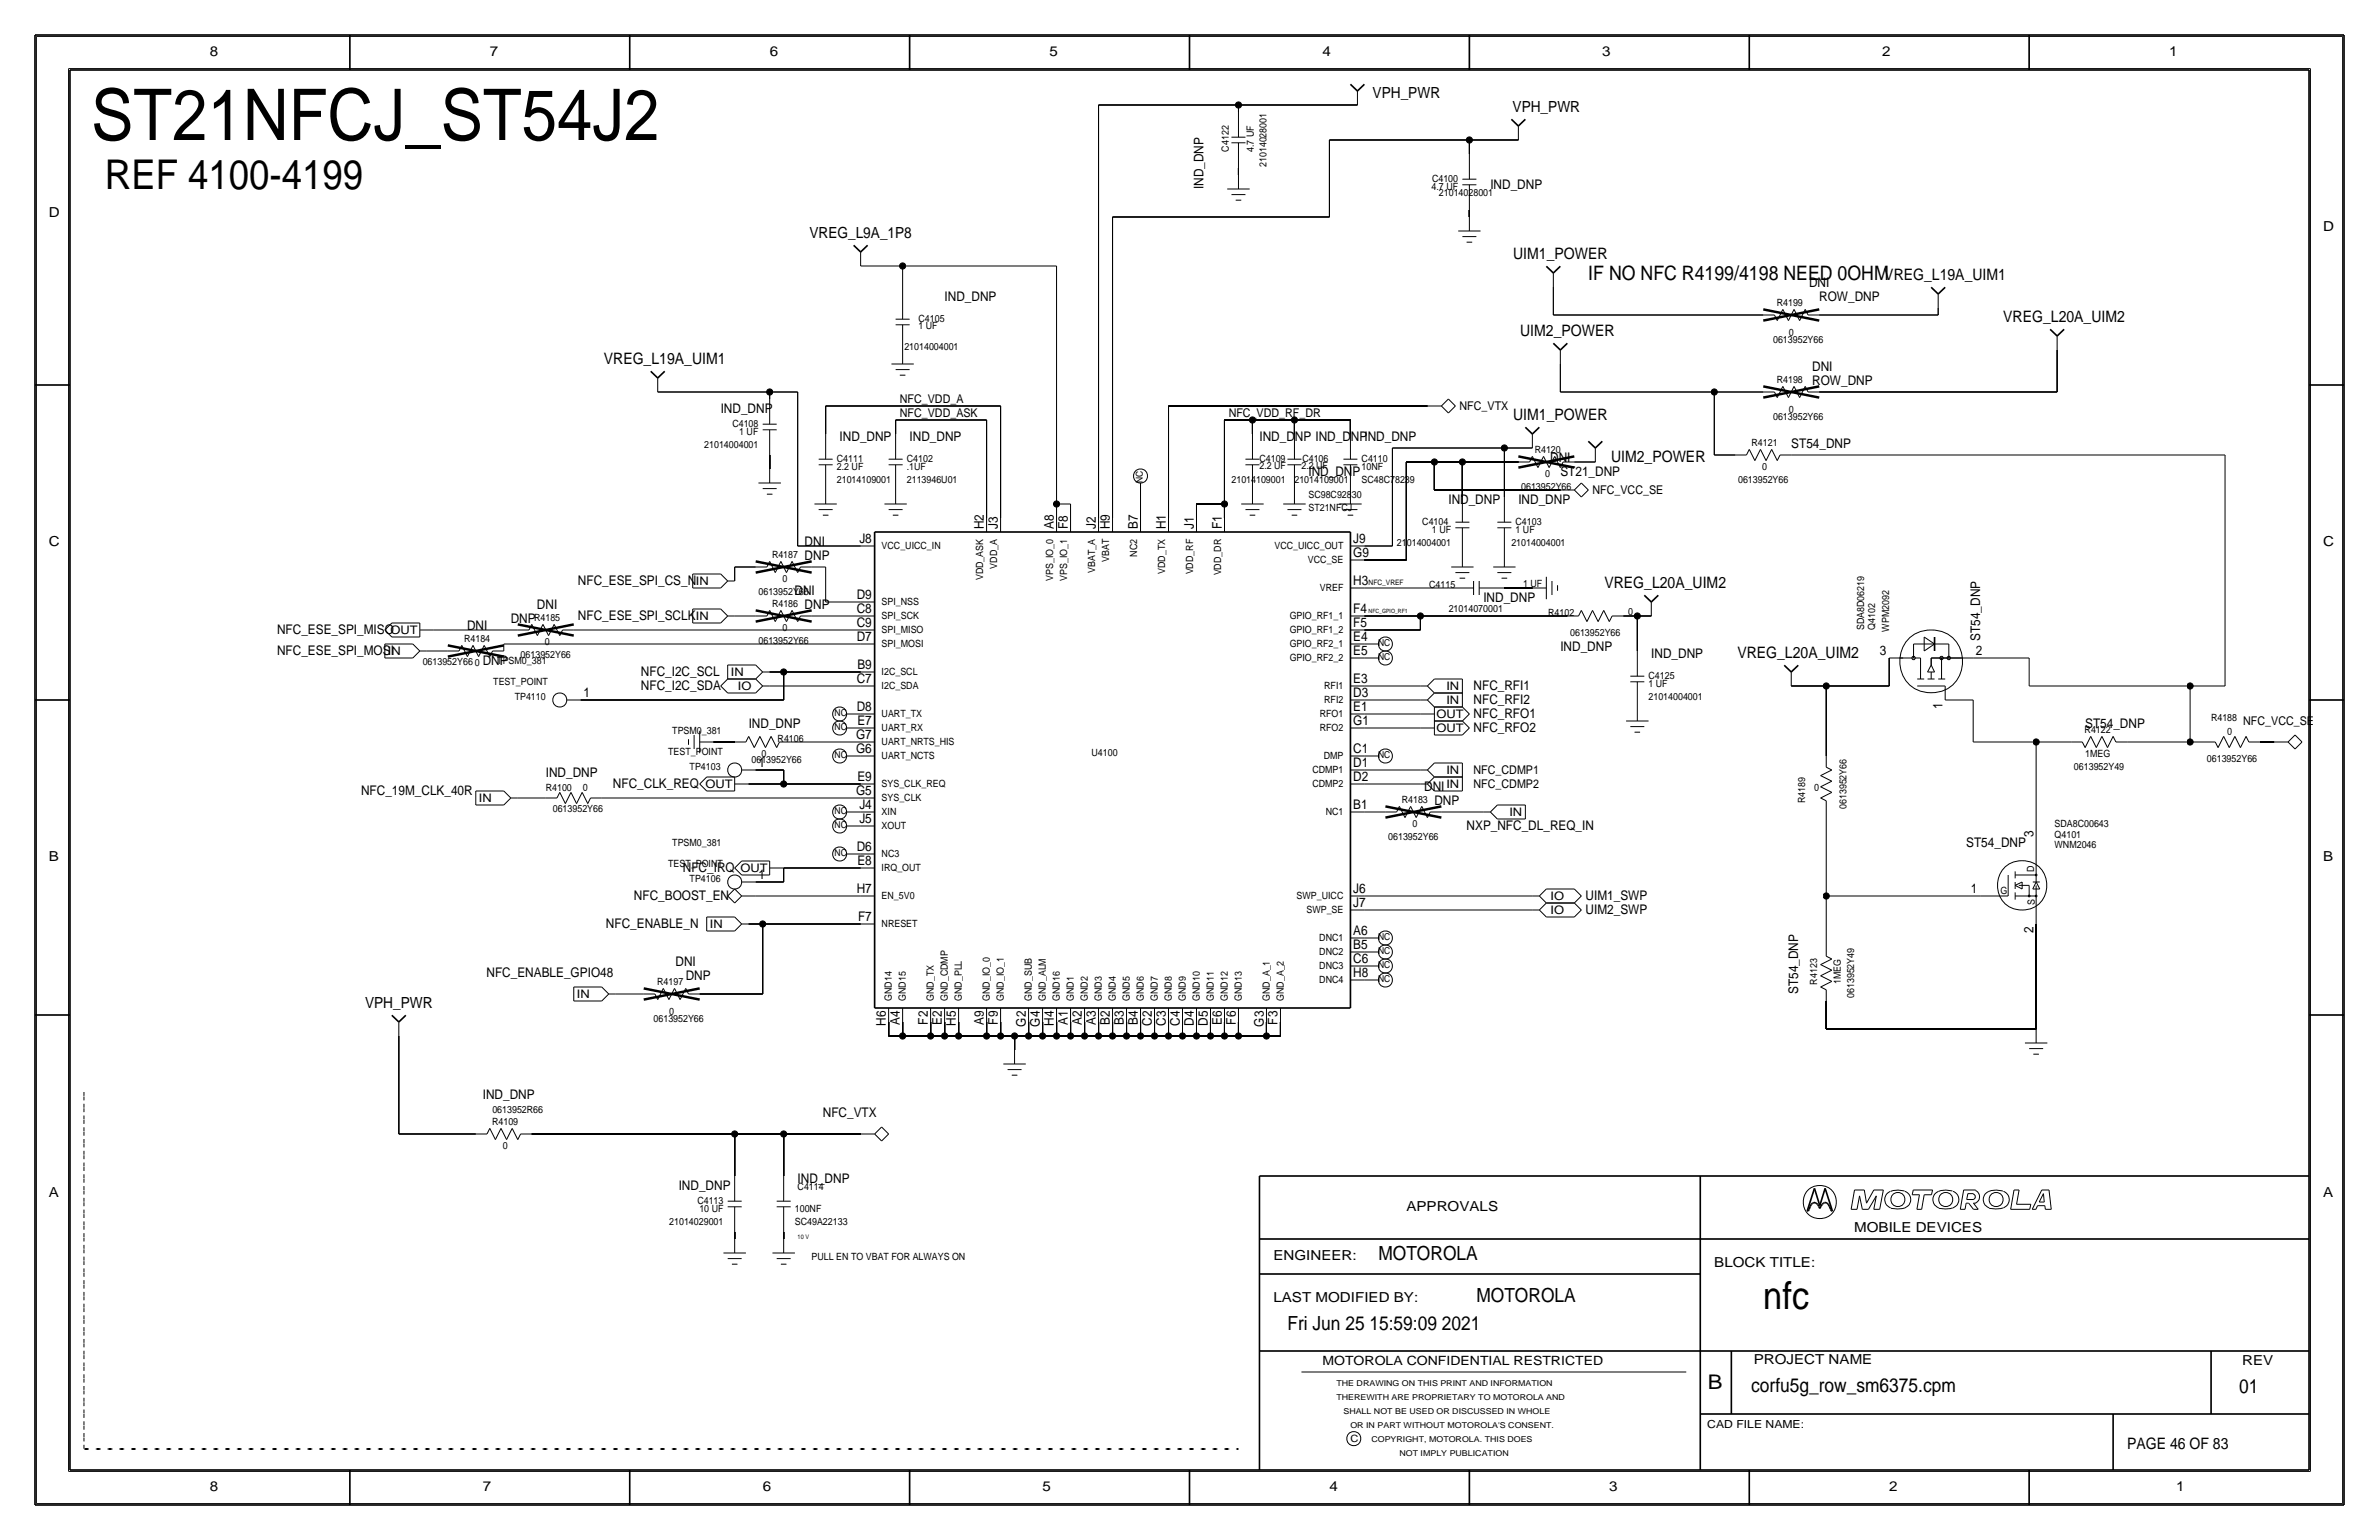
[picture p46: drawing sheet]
<svg xmlns="http://www.w3.org/2000/svg" width="432mm" height="279mm" viewBox="0 0 432 279" stroke-linecap="round" stroke-linejoin="round" font-family="sans-serif">
<defs><g id="words">
<text font-size="12.9" x="16.5" y="25.4">ST21NFCJ_ST54J2</text>
<text font-size="7.4" x="19" y="34.3">REF 4100-4199</text>
<text font-size="7" x="320" y="237.5">nfc</text>
<text font-size="3.7" x="310" y="252.1">B</text>
<text font-size="3.6" x="288.3" y="50.8">IF NO NFC R4199/4198 NEED 0OHM</text>
<g font-size="3.5">
<text x="250.2" y="228.6">MOTOROLA</text>
<text x="268" y="236.2">MOTOROLA</text>
<text x="233.7" y="241.3">Fri Jun 25 15:59:09 2021</text>
<text x="317.9" y="252.6">corfu5g_row_sm6375.cpm</text>
<text x="406.4" y="252.7">01</text>
</g>
<g font-size="2.9">
<text x="274.6" y="47">UIM1_POWER</text>
<text x="342" y="50.8">VREG_L19A_UIM1</text>
<text x="363.6" y="58.4">VREG_L20A_UIM2</text>
<text x="275.9" y="61">UIM2_POWER</text>
<text x="109.6" y="66">VREG_L19A_UIM1</text>
<text x="274.6" y="76.2">UIM1_POWER</text>
<text x="292.4" y="83.8">UIM2_POWER</text>
<text x="291.2" y="106.7">VREG_L20A_UIM2</text>
<text x="315.3" y="119.4">VREG_L20A_UIM2</text>
<text x="386.1" y="262.9">PAGE 46 OF 83</text>
</g>
<g font-size="2.8">
<text x="249.1" y="17.8">VPH_PWR</text>
<text x="274.5" y="20.3">VPH_PWR</text>
<text x="146.9" y="43.2">VREG_L9A_1P8</text>
<text x="66.3" y="182.9">VPH_PWR</text>
</g>
<g font-size="2.5">
<text x="38.1" y="10.2">8</text>
<text x="88.9" y="10.2">7</text>
<text x="139.7" y="10.2">6</text>
<text x="190.5" y="10.2">5</text>
<text x="240" y="10.2">4</text>
<text x="290.8" y="10.2">3</text>
<text x="341.6" y="10.2">2</text>
<text x="393.7" y="10.2">1</text>
<text x="8.9" y="39.4">D</text>
<text x="421.6" y="41.9">D</text>
<text x="8.9" y="99.1">C</text>
<text x="421.6" y="99.1">C</text>
<text x="8.9" y="156.2">B</text>
<text x="421.6" y="156.2">B</text>
<text x="8.9" y="217.2">A</text>
<text x="255.3" y="219.7">APPROVALS</text>
<text x="421.6" y="217.2">A</text>
<text x="336.5" y="223.5">MOBILE DEVICES</text>
<text x="231.1" y="228.6">ENGINEER:</text>
<text x="311.1" y="229.9">BLOCK TITLE:</text>
<text x="231.1" y="236.2">LAST MODIFIED BY:</text>
<text x="318.3" y="247.5">PROJECT NAME</text>
<text x="407" y="247.6">REV</text>
<text x="38.1" y="270.5">8</text>
<text x="87.6" y="270.5">7</text>
<text x="138.4" y="270.5">6</text>
<text x="189.2" y="270.5">5</text>
<text x="241.3" y="270.5">4</text>
<text x="292.1" y="270.5">3</text>
<text x="342.9" y="270.5">2</text>
<text x="395" y="270.5">1</text>
</g>
<g font-size="2.4">
<text x="218.4" y="34.3" transform="rotate(-90 218.4 34.3)">IND_DNP</text>
<text x="270.5" y="34.3">IND_DNP</text>
<text x="328.4" y="52.1">DNI</text>
<text x="171.4" y="54.6">IND_DNP</text>
<text x="330.2" y="54.6">ROW_DNP</text>
<text x="328.9" y="67.3">DNI</text>
<text x="328.9" y="69.8">ROW_DNP</text>
<text x="130.8" y="74.9">IND_DNP</text>
<text x="152.4" y="80">IND_DNP</text>
<text x="165.1" y="80">IND_DNP</text>
<text x="228.6" y="80">IND_DNP IND_DNPIND_DNP</text>
<text x="281.4" y="83.8">DNI</text>
<text x="325.1" y="81.3">ST54_DNP</text>
<text x="237.5" y="86.4">IND_DNP</text>
<text x="283.2" y="86.4">ST21_DNP</text>
<text x="262.9" y="91.4">IND_DNP</text>
<text x="275.6" y="91.4">IND_DNP</text>
<text x="146" y="99.1">DNI</text>
<text x="146" y="101.6">DNP</text>
<text x="156" y="98.6">J8</text>
<text x="178.6" y="96" transform="rotate(-90 178.6 96)">H2</text>
<text x="181.1" y="96" transform="rotate(-90 181.1 96)">J3</text>
<text x="191.3" y="96" transform="rotate(-90 191.3 96)">A8</text>
<text x="193.8" y="96" transform="rotate(-90 193.8 96)">F8</text>
<text x="198.9" y="96" transform="rotate(-90 198.9 96)">J2</text>
<text x="201.4" y="96" transform="rotate(-90 201.4 96)">H9</text>
<text x="206.5" y="96" transform="rotate(-90 206.5 96)">B7</text>
<text x="211.6" y="96" transform="rotate(-90 211.6 96)">H1</text>
<text x="216.7" y="96" transform="rotate(-90 216.7 96)">J1</text>
<text x="221.7" y="96" transform="rotate(-90 221.7 96)">F1</text>
<text x="245.6" y="101.1">G9</text>
<text x="245.6" y="98.6">J9</text>
<text x="104.9" y="106.2">NFC_ESE_SPI_CS_N</text>
<text x="144.2" y="107.9">DNI</text>
<text x="245.6" y="106.2">H3</text>
<text x="92.7" y="113">DNP</text>
<text x="97.5" y="110.5">DNI</text>
<text x="104.9" y="112.5">NFC_ESE_SPI_SCLK</text>
<text x="146" y="110.5">DNP</text>
<text x="155.5" y="108.7">D9</text>
<text x="155.5" y="111.3">C8</text>
<text x="155.5" y="113.8">C9</text>
<text x="245.6" y="111.3">F4</text>
<text x="245.6" y="113.8">F5</text>
<text x="269.2" y="109.2">IND_DNP</text>
<text x="50.3" y="118.9">NFC_ESE_SPI_MOSI</text>
<text x="50.3" y="115.1">NFC_ESE_SPI_MISO</text>
<text x="84.8" y="114.3">DNI</text>
<text x="155.5" y="116.3">D7</text>
<text x="245.6" y="116.3">E4</text>
<text x="245.6" y="118.9">E5</text>
<text x="283.2" y="118.1">IND_DNP</text>
<text x="299.7" y="119.4">IND_DNP</text>
<text x="341.2" y="118.9">3</text>
<text x="358.6" y="118.9">2</text>
<text x="359.4" y="116.3" transform="rotate(-90 359.4 116.3)">ST54_DNP</text>
<text x="87.6" y="120.7">DNP</text>
<text x="116.3" y="125.2">NFC_I2C_SDA</text>
<text x="116.3" y="122.7">NFC_I2C_SCL</text>
<text x="155.5" y="124">C7</text>
<text x="155.6" y="121.4">B9</text>
<text x="245.6" y="124">E3</text>
<text x="267.5" y="125.2">NFC_RFI1</text>
<text x="105.9" y="126.5">1</text>
<text x="155.5" y="129">D8</text>
<text x="155.6" y="131.6">E7</text>
<text x="245.6" y="129">E1</text>
<text x="245.6" y="131.6">G1</text>
<text x="245.6" y="126.5">D3</text>
<text x="267.5" y="127.8">NFC_RFI2</text>
<text x="267.5" y="130.3">NFC_RFO1</text>
<text x="352.6" y="128.7" transform="rotate(-90 352.6 128.7)">1</text>
<text x="135.9" y="132.1">IND_DNP</text>
<text x="155.4" y="134.1">G7</text>
<text x="155.4" y="136.7">G6</text>
<text x="245.6" y="136.7">C1</text>
<text x="267.5" y="132.8">NFC_RFO2</text>
<text x="378.5" y="132.1">ST54_DNP</text>
<text x="99.1" y="141">IND_DNP</text>
<text x="111.3" y="143">NFC_CLK_REQ</text>
<text x="137.7" y="139.2">1</text>
<text x="155.6" y="141.7">E9</text>
<text x="245.6" y="139.2">D1</text>
<text x="245.6" y="141.7">D2</text>
<text x="258.5" y="143.5">DNI</text>
<text x="65.5" y="144.3">NFC_19M_CLK_40R</text>
<text x="155.4" y="144.3">G5</text>
<text x="156" y="149.4">J5</text>
<text x="156" y="146.8">J4</text>
<text x="245.6" y="146.8">B1</text>
<text x="260.3" y="146">DNP</text>
<text x="155.5" y="154.4">D6</text>
<text x="266.2" y="150.6">NXP_NFC_DL_REQ_IN</text>
<text x="356.9" y="153.7">ST54_DNP</text>
<text x="369.1" y="151.9" transform="rotate(-90 369.1 151.9)">3</text>
<text x="124" y="158.2">NFC_IRQ</text>
<text x="137.7" y="159.5">1</text>
<text x="155.6" y="157">E8</text>
<text x="115.1" y="163.3">NFC_BOOST_EN</text>
<text x="155.5" y="162.1">H7</text>
<text x="155.7" y="167.1">F7</text>
<text x="245.6" y="162.1">J6</text>
<text x="245.6" y="164.6">J7</text>
<text x="287.8" y="163.3">UIM1_SWP</text>
<text x="287.8" y="165.9">UIM2_SWP</text>
<text x="357.7" y="162.1">1</text>
<text x="110" y="168.4">NFC_ENABLE_N</text>
<text x="245.6" y="169.7">A6</text>
<text x="245.6" y="172.2">B5</text>
<text x="369.1" y="169.3" transform="rotate(-90 369.1 169.3)">2</text>
<text x="88.3" y="177.3">NFC_ENABLE_GPIO48</text>
<text x="122.6" y="175.3">DNI</text>
<text x="124.5" y="177.8">DNP</text>
<text x="245.6" y="177.3">H8</text>
<text x="245.6" y="174.8">C6</text>
<text x="168.4" y="185.9" transform="rotate(-90 168.4 185.9)">F2</text>
<text x="181.1" y="185.9" transform="rotate(-90 181.1 185.9)">F9</text>
<text x="224.3" y="185.9" transform="rotate(-90 224.3 185.9)">F6</text>
<text x="231.9" y="185.9" transform="rotate(-90 231.9 185.9)">F3</text>
<text x="326.4" y="180.3" transform="rotate(-90 326.4 180.3)">ST54_DNP</text>
<text x="160.8" y="186.1" transform="rotate(-90 160.8 186.1)">H6</text>
<text x="163.3" y="186" transform="rotate(-90 163.3 186)">A4</text>
<text x="170.9" y="186" transform="rotate(-90 170.9 186)">E2</text>
<text x="173.5" y="186.1" transform="rotate(-90 173.5 186.1)">H5</text>
<text x="178.6" y="186" transform="rotate(-90 178.6 186)">A9</text>
<text x="186.2" y="186.3" transform="rotate(-90 186.2 186.3)">G2</text>
<text x="188.7" y="186.3" transform="rotate(-90 188.7 186.3)">G4</text>
<text x="191.3" y="186.1" transform="rotate(-90 191.3 186.1)">H4</text>
<text x="193.8" y="186" transform="rotate(-90 193.8 186)">A1</text>
<text x="196.3" y="186" transform="rotate(-90 196.3 186)">A2</text>
<text x="198.9" y="186" transform="rotate(-90 198.9 186)">A3</text>
<text x="201.4" y="186" transform="rotate(-90 201.4 186)">B2</text>
<text x="204" y="186" transform="rotate(-90 204 186)">B3</text>
<text x="206.5" y="186" transform="rotate(-90 206.5 186)">B4</text>
<text x="209" y="186.1" transform="rotate(-90 209 186.1)">C2</text>
<text x="211.6" y="186.1" transform="rotate(-90 211.6 186.1)">C3</text>
<text x="214.1" y="186.1" transform="rotate(-90 214.1 186.1)">C4</text>
<text x="216.7" y="186.1" transform="rotate(-90 216.7 186.1)">D4</text>
<text x="219.2" y="186.1" transform="rotate(-90 219.2 186.1)">D5</text>
<text x="221.7" y="186" transform="rotate(-90 221.7 186)">E6</text>
<text x="229.4" y="186.3" transform="rotate(-90 229.4 186.3)">G3</text>
<text x="87.6" y="199.4">IND_DNP</text>
<text x="149.4" y="202.7">NFC_VTX</text>
<text x="123.2" y="215.9">IND_DNP</text>
<text x="144.8" y="214.6">IND_DNP</text>
</g>
<text font-size="2.3" x="240" y="247.6">MOTOROLA CONFIDENTIAL RESTRICTED</text>
<g font-size="2.2">
<text x="163.3" y="73.2">NFC_VDD_A</text>
<text x="163.3" y="75.7">NFC_VDD_ASK</text>
<text x="223" y="75.7">NFC_VDD_RF_DR</text>
<text x="264.9" y="74.4">NFC_VTX</text>
<text x="289.1" y="89.7">NFC_VCC_SE</text>
<text x="407.2" y="131.6">NFC_VCC_SE</text>
<text x="267.5" y="140.5">NFC_CDMP1</text>
<text x="267.5" y="143">NFC_CDMP2</text>
</g>
<g font-size="2.1">
<text x="126.3" y="106.1">IN</text>
<text x="126.3" y="112.5">IN</text>
<text x="70.4" y="118.8">IN</text>
<text x="70.9" y="115.1">OUT</text>
<text x="132.6" y="122.6">IN</text>
<text x="133.9" y="125.2">IO</text>
<text x="262.5" y="125.2">IN</text>
<text x="260.7" y="130.4">OUT</text>
<text x="262.5" y="127.7">IN</text>
<text x="260.7" y="132.9">OUT</text>
<text x="128" y="143.1">OUT</text>
<text x="262.5" y="143">IN</text>
<text x="262.5" y="140.4">IN</text>
<text x="86.9" y="145.5">IN</text>
<text x="274" y="148">IN</text>
<text x="134.4" y="158.3">OUT</text>
<text x="281.4" y="163.3">IO</text>
<text x="281.4" y="165.8">IO</text>
<text x="128.8" y="168.4">IN</text>
<text x="104.7" y="181.1">IN</text>
</g>
<text font-size="2" x="309.9" y="259.1">CAD FILE NAME:</text>
<g font-size="1.8">
<text x="223" y="27.5" transform="rotate(-90 223 27.5)">C4122</text>
<text x="227.6" y="27.6" transform="rotate(-90 227.6 27.6)">4.7 UF</text>
<text x="229.9" y="30.3" transform="rotate(-90 229.9 30.3)">21014028001</text>
<text x="259.8" y="34.5">4.7 UF</text>
<text x="259.9" y="33">C4100</text>
<text x="261.2" y="35.6">21014028001</text>
<text x="166.7" y="59.7">1 UF</text>
<text x="166.7" y="58.4">C4105</text>
<text x="322.5" y="55.5">R4199</text>
<text x="325.6" y="59.7" transform="rotate(-180 325.6 59.7)">0</text>
<text x="164.1" y="63.5">21014004001</text>
<text x="321.8" y="62.2">0613952Y66</text>
<text x="322.5" y="69.5">R4198</text>
<text x="132.9" y="77.5">C4108</text>
<text x="321.8" y="76.2">0613952Y66</text>
<text x="325.6" y="73.7" transform="rotate(-180 325.6 73.7)">0</text>
<text x="127.8" y="81.3">21014004001</text>
<text x="134.2" y="79">1 UF</text>
<text x="151.9" y="83.8">C4111</text>
<text x="164.6" y="83.8">C4102</text>
<text x="228.6" y="83.8">C4109</text>
<text x="236.4" y="83.8">C4106</text>
<text x="247.1" y="83.8">C4110</text>
<text x="278.6" y="82.2">R4120</text>
<text x="317.9" y="80.9">R4121</text>
<text x="151.9" y="87.6">21014109001</text>
<text x="151.9" y="85.3">2.2 UF</text>
<text x="164.6" y="87.6">2113946U01</text>
<text x="164.6" y="85.3">.1UF</text>
<text x="223.5" y="87.6">21014109001</text>
<text x="228.6" y="85.1">2.2 UF</text>
<text x="235" y="87.6">21014109001</text>
<text x="236.2" y="85.1">2.2 UF</text>
<text x="247.1" y="87.6">SC48C78239</text>
<text x="247.1" y="85.3">10NF</text>
<text x="276.1" y="88.9">0613952Y66</text>
<text x="280.5" y="86.5">0</text>
<text x="315.5" y="87.6">0613952Y66</text>
<text x="319.8" y="85.2">0</text>
<text x="237.5" y="90.3">SC98C92830</text>
<text x="237.5" y="92.7">ST21NFCJ</text>
<text x="258.1" y="95.3">C4104</text>
<text x="275.1" y="95.2">C4103</text>
<text x="140.1" y="101.2">R4187</text>
<text x="160" y="99.7">VCC_UICC_IN</text>
<text x="201.3" y="102" transform="rotate(-90 201.3 102)">VBAT</text>
<text x="206.4" y="101" transform="rotate(-90 206.4 101)">NC2</text>
<text x="231.3" y="99.7">VCC_UICC_OUT</text>
<text x="253.6" y="99.1">21014004001</text>
<text x="259.9" y="96.8">1 UF</text>
<text x="274.3" y="99.1">21014004001</text>
<text x="275.1" y="96.8">1 UF</text>
<text x="137.7" y="107.9">0613952Y66</text>
<text x="142" y="105.5">0</text>
<text x="178.5" y="105.3" transform="rotate(-90 178.5 105.3)">VDD_ASK</text>
<text x="181" y="103.2" transform="rotate(-90 181 103.2)">VDD_A</text>
<text x="191.2" y="105.4" transform="rotate(-90 191.2 105.4)">VPS_IO_0</text>
<text x="193.7" y="105.4" transform="rotate(-90 193.7 105.4)">VPS_IO_1</text>
<text x="198.8" y="104" transform="rotate(-90 198.8 104)">VBAT_A</text>
<text x="211.5" y="104.1" transform="rotate(-90 211.5 104.1)">VDD_TX</text>
<text x="216.6" y="104.2" transform="rotate(-90 216.6 104.2)">VDD_RF</text>
<text x="221.6" y="104.4" transform="rotate(-90 221.6 104.4)">VDD_DR</text>
<text x="237.4" y="102.2">VCC_SE</text>
<text x="239.5" y="107.3">VREF</text>
<text x="259.4" y="106.7">C4115</text>
<text x="276.5" y="106.6">1 UF</text>
<text x="96.9" y="112.7">R4185</text>
<text x="140.1" y="110.1">R4186</text>
<text x="160" y="109.8">SPI_NSS</text>
<text x="160" y="112.4">SPI_SCK</text>
<text x="234.1" y="112.4">GPIO_RF1_1</text>
<text x="262.9" y="110.9">21014070001</text>
<text x="281" y="111.8">R4102</text>
<text x="295.5" y="111.7">0</text>
<text x="84.2" y="116.5">R4184</text>
<text x="94.5" y="119.4">0613952Y66</text>
<text x="98.9" y="116.9">0</text>
<text x="137.7" y="116.8">0613952Y66</text>
<text x="142" y="114.4">0</text>
<text x="160" y="114.9">SPI_MISO</text>
<text x="160" y="117.4">SPI_MOSI</text>
<text x="234.1" y="120">GPIO_RF2_2</text>
<text x="234.1" y="117.5">GPIO_RF2_1</text>
<text x="234.1" y="114.9">GPIO_RF1_2</text>
<text x="285" y="115.4">0613952Y66</text>
<text x="338.3" y="114.4" transform="rotate(-90 338.3 114.4)">SDA8D06219</text>
<text x="340.4" y="114.3" transform="rotate(-90 340.4 114.3)">Q4102</text>
<text x="342.9" y="114.6" transform="rotate(-90 342.9 114.6)">WPM2092</text>
<text x="76.7" y="120.7">0613952Y66</text>
<text x="86.2" y="120.8">0</text>
<text x="89.5" y="124.4">TEST_POINT</text>
<text x="90.3" y="120.5">TPSM0_381</text>
<text x="160" y="122.5">I2C_SCL</text>
<text x="160" y="125.1">I2C_SDA</text>
<text x="240.4" y="125.1">RFI1</text>
<text x="299.2" y="123.2">C4125</text>
<text x="299.2" y="124.7">1 UF</text>
<text x="93.4" y="127">TP4110</text>
<text x="160" y="130.1">UART_TX</text>
<text x="239.5" y="130.1">RFO1</text>
<text x="240.4" y="127.6">RFI2</text>
<text x="299.2" y="127">21014004001</text>
<text x="401.3" y="130.8">R4188</text>
<text x="121.3" y="137.1">TEST_POINT</text>
<text x="122" y="133.2">TPSM0_381</text>
<text x="138.2" y="137.3">0</text>
<text x="141.1" y="134.6">R4106</text>
<text x="160" y="137.8">UART_NCTS</text>
<text x="160" y="132.7">UART_RX</text>
<text x="160" y="135.2">UART_NRTS_HIS</text>
<text x="198.1" y="137.2">U4100</text>
<text x="239.5" y="132.7">RFO2</text>
<text x="240.3" y="137.8">DMP</text>
<text x="378.4" y="133">R4122</text>
<text x="378.5" y="137.3">1MEG</text>
<text x="405.1" y="132.1" transform="rotate(-180 405.1 132.1)">0</text>
<text x="99.1" y="143.5">R4100</text>
<text x="106.7" y="142.2" transform="rotate(-180 106.7 142.2)">0</text>
<text x="125.2" y="139.7">TP4103</text>
<text x="136.4" y="138.4">0613952Y66</text>
<text x="160" y="142.8">SYS_CLK_REQ</text>
<text x="238.2" y="142.8">CDMP2</text>
<text x="238.2" y="140.3">CDMP1</text>
<text x="330.2" y="142.2" transform="rotate(-180 330.2 142.2)">0</text>
<text x="376.4" y="139.7">0613952Y49</text>
<text x="400.6" y="138.3">0613952Y66</text>
<text x="100.3" y="147.3">0613952Y66</text>
<text x="160" y="145.4">SYS_CLK</text>
<text x="160" y="147.9">XIN</text>
<text x="240.6" y="147.9">NC1</text>
<text x="254.4" y="145.7">R4183</text>
<text x="256.3" y="150">0</text>
<text x="327.7" y="145.7" transform="rotate(-90 327.7 145.7)">R4189</text>
<text x="335.1" y="146.8" transform="rotate(-90 335.1 146.8)">0613952Y66</text>
<text x="122" y="153.5">TPSM0_381</text>
<text x="160" y="155.6">NC3</text>
<text x="160" y="150.5">XOUT</text>
<text x="252" y="152.4">0613952Y66</text>
<text x="372.9" y="153.9">WNM2046</text>
<text x="372.9" y="150.1">SDA8C00643</text>
<text x="372.9" y="152.1">Q4101</text>
<text x="121.3" y="157.4">TEST_POINT</text>
<text x="125.2" y="160">TP4106</text>
<text x="160" y="158.1">IRQ_OUT</text>
<text x="369.2" y="158.3" transform="rotate(-90 369.2 158.3)">D</text>
<text x="160" y="163.2">EN_5V0</text>
<text x="235.3" y="163.2">SWP_UICC</text>
<text x="237.1" y="165.7">SWP_SE</text>
<text x="363.1" y="162.2">G</text>
<text x="369.3" y="164.2" transform="rotate(-90 369.3 164.2)">S</text>
<text x="160" y="168.3">NRESET</text>
<text x="239.5" y="173.3">DNC2</text>
<text x="239.5" y="170.8">DNC1</text>
<text x="119.3" y="178.7">R4197</text>
<text x="239.5" y="175.9">DNC3</text>
<text x="239.5" y="178.4">DNC4</text>
<text x="329.8" y="178.6" transform="rotate(-90 329.8 178.6)">R4123</text>
<text x="334.1" y="178.6" transform="rotate(-90 334.1 178.6)">1MEG</text>
<text x="118.6" y="185.4">0613952Y66</text>
<text x="122.4" y="182.9" transform="rotate(-180 122.4 182.9)">0</text>
<text x="161.9" y="181.6" transform="rotate(-90 161.9 181.6)">GND14</text>
<text x="164.4" y="181.6" transform="rotate(-90 164.4 181.6)">GND15</text>
<text x="169.5" y="181.6" transform="rotate(-90 169.5 181.6)">GND_TX</text>
<text x="172.1" y="181.6" transform="rotate(-90 172.1 181.6)">GND_CDMP</text>
<text x="174.6" y="181.6" transform="rotate(-90 174.6 181.6)">GND_PLL</text>
<text x="179.7" y="181.6" transform="rotate(-90 179.7 181.6)">GND_IO_0</text>
<text x="182.2" y="181.6" transform="rotate(-90 182.2 181.6)">GND_IO_1</text>
<text x="187.3" y="181.6" transform="rotate(-90 187.3 181.6)">GND_SUB</text>
<text x="189.8" y="181.6" transform="rotate(-90 189.8 181.6)">GND_ALM</text>
<text x="192.4" y="181.6" transform="rotate(-90 192.4 181.6)">GND16</text>
<text x="194.9" y="181.6" transform="rotate(-90 194.9 181.6)">GND1</text>
<text x="197.5" y="181.6" transform="rotate(-90 197.5 181.6)">GND2</text>
<text x="200" y="181.6" transform="rotate(-90 200 181.6)">GND3</text>
<text x="202.5" y="181.6" transform="rotate(-90 202.5 181.6)">GND4</text>
<text x="205.1" y="181.6" transform="rotate(-90 205.1 181.6)">GND5</text>
<text x="207.6" y="181.6" transform="rotate(-90 207.6 181.6)">GND6</text>
<text x="210.2" y="181.6" transform="rotate(-90 210.2 181.6)">GND7</text>
<text x="212.7" y="181.6" transform="rotate(-90 212.7 181.6)">GND8</text>
<text x="215.2" y="181.6" transform="rotate(-90 215.2 181.6)">GND9</text>
<text x="217.8" y="181.6" transform="rotate(-90 217.8 181.6)">GND10</text>
<text x="220.3" y="181.6" transform="rotate(-90 220.3 181.6)">GND11</text>
<text x="222.9" y="181.6" transform="rotate(-90 222.9 181.6)">GND12</text>
<text x="225.4" y="181.6" transform="rotate(-90 225.4 181.6)">GND13</text>
<text x="230.5" y="181.6" transform="rotate(-90 230.5 181.6)">GND_A_1</text>
<text x="233" y="181.6" transform="rotate(-90 233 181.6)">GND_A_2</text>
<text x="336.5" y="181.1" transform="rotate(-90 336.5 181.1)">0613952Y49</text>
<text x="89.4" y="201.9">0613952R66</text>
<text x="89.3" y="204.1">R4109</text>
<text x="91.2" y="208.4">0</text>
<text x="144.8" y="215.9">C4114</text>
<text x="126.6" y="218.4">C4113</text>
<text x="126.9" y="220">10 UF</text>
<text x="144.3" y="220">100NF</text>
<text x="121.5" y="222.2">21014029001</text>
<text x="144.3" y="222.3">SC49A22133</text>
<text x="147.3" y="228.6">PULL EN TO VBAT FOR ALWAYS ON</text>
<text x="245.1" y="261.6">C</text>
</g>
<g font-size="1.7">
<text x="207.4" y="87.7" transform="rotate(-90 207.4 87.7)">NC</text>
<text x="250.1" y="117.2">NC</text>
<text x="250.1" y="119.8">NC</text>
<text x="151.5" y="129.9">NC</text>
<text x="151.5" y="132.5">NC</text>
<text x="151.5" y="137.6">NC</text>
<text x="250.1" y="137.6">NC</text>
<text x="151.5" y="147.7">NC</text>
<text x="151.5" y="150.3">NC</text>
<text x="151.5" y="155.3">NC</text>
<text x="250.1" y="170.6">NC</text>
<text x="250.1" y="173.1">NC</text>
<text x="250.1" y="175.7">NC</text>
<text x="250.1" y="178.2">NC</text>
</g>
<g font-size="1.5">
<text x="242.6" y="251.5">THE DRAWING ON THIS PRINT AND INFORMATION</text>
<text x="242.6" y="254">THEREWITH ARE PROPRIETARY TO MOTOROLA AND</text>
<text x="243.8" y="256.5">SHALL NOT BE USED OR DISCUSSED IN WHOLE</text>
<text x="245.1" y="259.1">OR IN PART WITHOUT MOTOROLA'S CONSENT.</text>
<text x="248.9" y="261.6">COPYRIGHT, MOTOROLA. THIS DOES</text>
<text x="254" y="264.2">NOT IMPLY PUBLICATION</text>
</g>
<text font-size="1.4" x="248.4" y="106.2">NFC_VREF</text>
<g font-size="1.1">
<text x="248.4" y="111.3">NFC_GPIO_RF1</text>
<text x="144.8" y="224.8">10 V</text>
</g>
</g></defs>
<!-- layer: Nets -->
<g fill="none" stroke="#000" stroke-width=".18">
<path d="M199.4 19.1v74.9zM199.4 19.1h25.4zM224.8 19v1.3zM224.8 19.1h21.6zM201.9 39.4v54.6zM201.9 39.4h39.4zM224.8 30.5v1.3zM241.3 25.4v14zM241.3 25.4h25.4zM266.7 38.1v1.3zM266.7 25.4v2.5zM266.7 25.4h8.9z"/>
<path d="M156.2 48.3h7.6zM163.8 48.3v5zM163.8 48.3h28zM191.8 48.3v43.1zM281.9 52.1v5zM281.9 57.2h38.1zM330.2 57.2h21.6zM351.8 55.9v1.3zM119.4 71.1h20.3zM139.7 71.1v1.3zM139.7 71.1h5.1zM144.8 71.1v28z"/>
<path d="M149.9 73.7v5zM149.9 73.7h31.7zM162.6 76.2v2.5zM162.6 76.2h16.5zM179.1 76.2v17.8zM181.6 73.7v20.3zM212.1 73.7v20.3zM212.1 73.7h47zM222.2 76.2v15.2zM222.2 76.2h5.1zM227.3 76.2v2.5zM227.3 76.2h7.7z"/>
<path d="M234.9 76.2v2.5zM234.9 76.2h10.2zM245.1 76.2v2.5zM283.2 66v5.1zM283.2 71.1h27.9zM311.1 71.1v11.4zM311.2 71.1h8.8zM330.2 71.1h43.2zM373.4 63.5v7.6zM139.7 82.5v2.6zM144.8 99.1h11.4zM191.8 91.4v2.6z"/>
<path d="M191.8 91.4h2.5zM194.3 91.4v2.6zM207 90.2v3.8zM217.2 91.4v2.6zM217.2 91.4h5zM222.2 91.4v2.6zM247.7 99.1h5zM252.7 81.3h20.3zM252.7 81.3v17.8zM255.3 83.8v17.8zM255.3 83.8h5zM260.3 83.8h5.1z"/>
<path d="M260.3 83.8v5.1zM260.3 88.9h22.9zM265.4 83.8h10.2zM265.4 83.8v6.4zM273 81.3v8.9zM273.1 81.3h5zM285.8 83.8h3.8zM311.1 82.5h3.9zM325.1 82.5h78.8zM403.9 82.5v42zM77.5 118.1h3.8zM78.7 114.3h15.3z"/>
<path d="M91.4 116.8v1.3zM91.4 116.8h64.8zM104.1 114.3h52.1zM133.3 102.9h3.9zM133.3 111.8h3.9zM133.3 102.9v2.5zM147.3 102.9h2.6zM147.3 111.8h8.9zM149.9 109.2h6.3zM149.9 102.9v6.3zM247.6 101.6h7.7zM247.6 114.3h10.2z"/>
<path d="M247.6 111.8h10.2zM247.7 106.7h15.2zM257.8 111.8v2.5zM257.8 111.8h26.7zM273.1 106.7h5zM294.6 111.8h2.6zM297.2 111.8v6.3zM297.2 111.8h2.5zM342.9 119.4v5.1zM358.1 119.4h10.2zM368.3 119.4v5.1zM105.4 127h36.8z"/>
<path d="M129.5 134.6h3.8zM137.2 139.7h5zM139.7 124.5h16.5zM139.7 121.9h2.5zM142.2 121.9h14zM142.2 121.9v5.1zM142.2 139.7v2.5zM143.5 134.6h12.7zM247.6 124.5h10.2zM247.6 129.5h10.2zM247.6 127h10.2zM247.6 132.1h10.2z"/>
<path d="M247.6 139.7h10.2zM325.1 124.5h6.4zM331.5 124.5v12.7zM331.5 124.5h11.4zM353.1 127h5zM358.1 134.6h11.5zM358.1 127v7.6zM368.3 124.5h29.2zM369.6 134.6v17.8zM369.6 134.6h6.3zM386.1 134.6h11.4zM397.5 134.6h2.5z"/>
<path d="M397.5 124.5v10.1zM397.5 124.5h6.4zM410.2 134.6h2.5zM94 144.8h5.1zM109.2 144.8h47zM135.9 142.2h6.3zM142.2 142.2h14zM142.2 157.5v2.5zM142.2 157.5h14zM247.6 142.2h10.2zM247.6 147.3h3.9zM261.6 147.3h7.6z"/>
<path d="M331.5 147.3v15.3zM135.9 167.6h2.5zM137.2 162.6h19zM137.2 160h5zM138.4 167.6v12.7zM138.4 167.6h17.8zM247.6 162.6h30.5zM247.6 165.1h30.5zM331.5 162.6v8.8zM331.5 162.6h27.9zM369.6 167.6v19.1zM72.4 188v17.7z"/>
<path d="M111.8 180.3h5zM127 180.3h11.4zM161.3 185.4v2.6zM161.3 188h2.5zM163.8 185.4v2.6zM163.8 188h5.1zM168.9 185.4v2.6zM168.9 188h2.5zM171.4 185.4v2.6zM171.4 188h2.6zM174 185.4v2.6zM174 188h5.1z"/>
<path d="M179.1 185.4v2.6zM179.1 188h2.5zM181.6 185.4v2.6zM181.6 188h2.5zM184.1 188v2.5zM184.1 188h2.6zM186.7 185.4v2.6zM186.7 188h2.5zM189.2 185.4v2.6zM189.2 188h2.6zM191.8 185.4v2.6zM191.8 188h2.5z"/>
<path d="M194.3 185.4v2.6zM194.3 188h2.5zM196.8 185.4v2.6zM196.8 188h2.6zM199.4 185.4v2.6zM199.4 188h2.5zM201.9 188h2.6zM201.9 185.4v2.6zM204.5 185.4v2.6zM204.5 188h2.5zM207 185.4v2.6zM207 188h2.5z"/>
<path d="M209.5 185.4v2.6zM209.5 188h2.6zM212.1 185.4v2.6zM212.1 188h2.5zM214.6 185.4v2.6zM214.6 188h2.6zM217.2 185.4v2.6zM217.2 188h2.5zM219.7 185.4v2.6zM219.7 188h2.5zM222.2 185.4v2.6zM222.2 188h2.6z"/>
<path d="M224.8 185.4v2.6zM224.8 188h5.1zM229.9 185.4v2.6zM229.9 188h2.5zM232.4 185.4v2.6zM331.5 181.6v5.1zM331.5 186.7h38.1zM72.4 205.7h14zM96.5 205.7h36.9zM133.3 205.7v7.7zM133.3 205.7h8.9zM142.2 205.7v7.7z"/>
<path d="M142.2 205.7h14zM133.3 223.5v1.3zM142.2 223.5v1.3z"/>
</g>
<path d="M15.2 198.1v64.8zM15.2 262.9h209.6z" fill="none" stroke="#000" stroke-width=".18" stroke-dasharray=".7 1.4" stroke-linecap="butt"/>
<g fill="#000" stroke="#000" stroke-width=".18">
<circle cx="224.8" cy="19" r=".56"/>
<circle cx="266.7" cy="25.4" r=".56"/>
<circle cx="163.8" cy="48.3" r=".56"/>
<circle cx="139.7" cy="71.1" r=".56"/>
<circle cx="227.3" cy="76.2" r=".56"/>
<circle cx="235" cy="76.2" r=".56"/>
<circle cx="311.2" cy="71.1" r=".56"/>
<circle cx="191.8" cy="91.4" r=".56"/>
<circle cx="222.3" cy="91.4" r=".56"/>
<circle cx="260.4" cy="83.8" r=".56"/>
<circle cx="265.4" cy="83.8" r=".56"/>
<circle cx="273.1" cy="81.3" r=".56"/>
<circle cx="257.8" cy="111.8" r=".56"/>
<circle cx="297.2" cy="111.8" r=".56"/>
<circle cx="142.2" cy="121.9" r=".56"/>
<circle cx="331.5" cy="124.5" r=".56"/>
<circle cx="369.6" cy="134.6" r=".56"/>
<circle cx="397.5" cy="124.5" r=".56"/>
<circle cx="397.5" cy="134.6" r=".56"/>
<circle cx="142.2" cy="142.2" r=".56"/>
<circle cx="138.4" cy="167.6" r=".56"/>
<circle cx="331.5" cy="162.6" r=".56"/>
<circle cx="163.8" cy="188" r=".56"/>
<circle cx="168.9" cy="188" r=".56"/>
<circle cx="171.4" cy="188" r=".56"/>
<circle cx="174" cy="188" r=".56"/>
<circle cx="179.1" cy="188" r=".56"/>
<circle cx="181.6" cy="188" r=".56"/>
<circle cx="184.2" cy="188" r=".56"/>
<circle cx="186.7" cy="188" r=".56"/>
<circle cx="189.2" cy="188" r=".56"/>
<circle cx="191.8" cy="188" r=".56"/>
<circle cx="194.3" cy="188" r=".56"/>
<circle cx="196.9" cy="188" r=".56"/>
<circle cx="199.4" cy="188" r=".56"/>
<circle cx="201.9" cy="188" r=".56"/>
<circle cx="204.5" cy="188" r=".56"/>
<circle cx="207" cy="188" r=".56"/>
<circle cx="209.6" cy="188" r=".56"/>
<circle cx="212.1" cy="188" r=".56"/>
<circle cx="214.6" cy="188" r=".56"/>
<circle cx="217.2" cy="188" r=".56"/>
<circle cx="219.7" cy="188" r=".56"/>
<circle cx="222.3" cy="188" r=".56"/>
<circle cx="224.8" cy="188" r=".56"/>
<circle cx="229.9" cy="188" r=".56"/>
<circle cx="133.3" cy="205.7" r=".56"/>
<circle cx="142.2" cy="205.7" r=".56"/>
</g>
<!-- layer: Components -->
<g fill="none" stroke="#000" stroke-width=".18">
<path d="M246.4 16.5v2.6zM222.8 34.3h4zM223.5 35.3h2.6zM223.5 25.9h2.6zM223.5 24.9h2.6zM224.3 36.3h1zM224.8 31.8v2.5zM224.8 25.9v4.6zM224.8 20.3v4.6zM265.4 33.5h2.6zM265.4 32.5h2.6zM266.7 33.5v4.6z"/>
<path d="M266.7 27.9v4.6zM266.7 39.4v2.5zM275.6 22.9v2.5zM156.2 45.7v2.6zM162.6 57.9h2.5zM162.6 58.9h2.5zM163.8 58.9v4.6zM163.8 53.3v4.6zM264.7 41.9h4zM265.4 42.9h2.6zM266.2 43.9h1zM281.9 49.5v2.6z"/>
<path d="M320 57.2h2.1zM322.1 57.2l.5 1zM323.6 56.1l1 2.1zM323.6 56.1l-1 2.1zM325.6 56.1l1 2.1zM325.6 56.1l-1 2.1zM327.7 56.1l-1.1 2.1zM327.7 56.1l.5 1zM328.2 57.2h2zM351.8 53.3v2.6zM119.4 68.6v2.5zM138.4 77h2.6z"/>
<path d="M138.4 78h2.6zM139.7 78v4.5zM139.7 72.4v4.6zM149.9 78.7v4.6zM161.8 66h4.1zM162.6 78.7v4.6zM162.6 67.1h2.5zM163.3 68.1h1zM163.8 63.5v2.5zM227.3 78.7v4.6zM234.9 78.7v4.6zM245.1 78.7v4.6z"/>
<path d="M259.1 73.7h2.5zM261.6 73.7l1.3 1.2zM262.9 72.4l-1.3 1.3zM262.9 72.4l1.3 1.3zM264.2 73.7l-1.3 1.2zM278.1 78.7v2.6zM283.2 63.5v2.5zM320 71.1h2.1zM322.1 71.1l.5 1zM323.6 70.1l1 2zM323.6 70.1l-1 2zM325.6 70.1l1 2z"/>
<path d="M325.6 70.1l-1 2zM327.7 70.1l-1.1 2zM327.7 70.1l.5 1zM328.2 71.1h2zM373.4 61v2.5zM137.7 87.6h4zM138.4 88.6h2.6zM139.2 89.7h1zM139.7 85.1v2.5zM147.8 91.4h4.1zM148.6 83.3h2.5zM148.6 84.3h2.5z"/>
<path d="M148.6 92.5h2.5zM149.4 93.5h1zM149.9 84.3v4.6zM149.9 88.9v2.5zM156.2 99.1h2.5zM160.5 91.4h4.1zM161.3 83.3h2.5zM161.3 84.3h2.5zM161.3 92.5h2.5zM162.1 93.5h1zM162.6 84.3v4.6zM162.6 88.9v2.5z"/>
<path d="M179.1 94v2.5zM181.6 94v2.5zM191.8 94v2.5zM194.3 94v2.5zM199.4 94v2.5zM201.9 94v2.5zM207 87.6v2.6zM207 94v2.5zM212.1 94v2.5zM217.2 94v2.5zM222.2 94v2.5zM225.3 91.4h4.1z"/>
<path d="M226.1 84.3h2.5zM226.1 83.3h2.5zM226.1 92.5h2.5zM226.8 93.5h1zM227.3 84.3v4.6zM227.3 88.9v2.5zM232.9 91.4h4.1zM233.7 83.3h2.5zM233.7 92.5h2.5zM233.7 84.3h2.5zM234.4 93.5h1.1zM234.9 84.3v4.6z"/>
<path d="M234.9 88.9v2.5zM243.1 91.4h4zM243.8 84.3h2.6zM243.8 83.3h2.6zM243.8 92.5h2.6zM244.6 93.5h1zM245.1 84.3v4.6zM245.1 88.9v2.5zM245.1 99.1h2.5zM264.2 94.7h2.5zM264.2 95.8h2.5zM265.4 95.8v4.5z"/>
<path d="M265.4 90.2v4.5zM271.8 94.7h2.5zM271.8 95.8h2.5zM273 95.8v4.5zM273 90.2v4.5zM275.6 83.8h2zM278.1 82.8l-.5 1zM278.1 82.8l1 2zM280.2 82.8l-1.1 2zM280.2 82.8l1 2zM282.2 82.8l-1 2zM282.2 82.8l1 2z"/>
<path d="M283.2 88.9h2.5zM283.7 83.8l-.5 1zM283.7 83.8h2zM285.8 88.9l1.2 1.3zM285.8 88.9l1.2-1.3zM287 87.6l1.3 1.3zM288.3 88.9l-1.3 1.3zM289.6 81.3v2.5zM315 82.5h2zM317.5 81.5l-.5 1zM317.5 81.5l1 2.1zM319.5 81.5l-1 2.1z"/>
<path d="M319.5 81.5l1 2.1zM321.6 81.5l-1.1 2.1zM321.6 81.5l1 2.1zM323.1 82.6l-.5 1zM323.1 82.5h2zM69.8 114.3l1.3 1.3zM69.8 116.8h5.1zM69.8 116.8v2.6zM69.8 119.4h5.1zM71.1 113h5.1zM71.1 115.6h5.1zM71.1 113l-1.2 1.3z"/>
<path d="M74.9 116.8l1.3 1.3zM76.2 114.3h2.5zM76.2 113v2.6zM76.2 118.1l-1.3 1.3zM76.2 118.1h1.3zM81.3 118.1h2zM83.8 117.1l1 2zM83.8 117.1l-.5 1zM85.9 117.1l-1.1 2zM85.9 117.1l1 2zM87.9 117.1l1 2zM87.9 117.1l-1 2z"/>
<path d="M89.4 118.1l-.5 1zM89.4 118.1h2zM94 114.3h2zM96.5 113.3l-.5 1zM96.5 113.3l1 2zM98.6 113.3l-1.1 2zM98.6 113.3l1 2zM100.6 113.3l-1 2zM100.6 113.3l1 2zM102.1 114.3l-.5 1zM102.1 114.3h2zM125.7 104.1h5.1z"/>
<path d="M125.7 104.1v2.6zM125.7 106.7h5.1zM125.7 110.5h5.1zM125.7 110.5v2.5zM125.7 113h5.1zM130.8 104.1l1.3 1.3zM130.8 110.5l1.3 1.3zM132.1 105.4l-1.3 1.3zM132.1 111.8l-1.3 1.2zM132.1 105.4h1.2zM132.1 111.8h1.2zM137.2 111.8h2z"/>
<path d="M137.2 102.9h2zM139.7 110.7l-.5 1.1zM139.7 101.9l-.5 1zM139.7 110.7l1 2.1zM139.7 101.9l1 2zM141.7 110.7l-1 2.1zM141.7 110.7l1 2.1zM141.7 101.9l-1 2zM141.7 101.9l1 2zM143.8 110.7l1 2.1zM143.8 101.9l1 2zM143.8 110.7l-1.1 2.1z"/>
<path d="M143.8 101.9l-1.1 2zM145.3 111.8l-.5 1zM145.3 102.9l-.5 1zM145.3 111.8h2zM145.3 102.9h2zM156.2 116.8h2.5zM156.2 114.3h2.5zM156.2 111.8h2.5zM156.2 109.2h2.5zM245.1 119.4h2.5zM245.1 116.8h2.5zM245.1 114.3h2.5z"/>
<path d="M245.1 111.8h2.5zM245.1 106.7h2.5zM245.1 101.6h2.5zM247.6 116.8h2.6zM247.6 119.4h2.6zM262.9 106.7h4.6zM263.4 102.9h4.1zM264.2 103.9h2.5zM264.9 104.9h1zM265.4 100.3v2.6zM267.5 105.4v2.5zM268.5 106.7h4.5z"/>
<path d="M268.5 105.4v2.5zM271 102.9h4.1zM271.8 103.9h2.5zM272.5 104.9h1.1zM273 100.3v2.6zM278.1 106.7h2.6zM280.7 104.6v4.1zM281.7 105.4v2.5zM282.7 106.2v1zM284.5 111.8h2zM287 110.7l-.5 1.1zM287 110.7l1 2.1z"/>
<path d="M289.1 110.7l1 2.1zM289.1 110.7l-1.1 2.1zM291.1 110.7l-1 2.1zM291.1 110.7l1 2.1zM292.6 111.8l-.5 1zM292.6 111.8h2zM297.2 118.1v4.6zM299.7 109.2v2.6zM342.9 119.4h2.5zM344.8 119.4h3.8zM346.3 116.1a5.8 5.8 0 0 1 9.8 2.8 5.7 5.7 0 0 1-5 6.8 5.7 5.7 0 0 1-6.3-5.7 5.9 5.9 0 0 1 1.5-3.9zM347.1 119.2l.2-.1 .2 .1v.4l-.2 .1-.2-.1z"/>
<path d="M347.3 116.8h6.4zM347.3 116.8v2.6zM348.6 119.4v3.8zM349.2 115.6l1.9 1.2zM349.2 115.6v2.5zM349.3 118.1l1.8-1.3zM350.5 119.4h5.8zM350.5 119.4v1.3zM350.5 119.4h5.1zM352.2 119.2l.2-.1 .2 .1v.4l-.2 .1-.2-.1zM352.4 119.4v3.8zM353.5 119.2l.2-.1 .2 .1v.4l-.2 .1-.2-.1z"/>
<path d="M353.7 116.8v2.6zM355.6 119.4h2.5zM102.9 127h2.5zM125 134.1v1zM126 133.4v2.5zM127 134.6h2.5zM127 132.6v4.1zM130.8 124.5l1.3 1.2zM132.1 125.7h5.1zM132.1 123.2h5.1zM132.1 120.7h5.1zM132.1 120.7v2.5z"/>
<path d="M132.1 123.2l-1.3 1.3zM133.4 134.6h2zM134.6 139.7h2.6zM135.9 133.6l1 2zM135.9 133.6l-.5 1zM137.2 120.7l1.2 1.2zM137.2 123.2l1.2 1.3zM137.9 133.6l-1 2zM137.9 133.6l1 2zM138.4 121.9l-1.2 1.3zM138.4 124.5h1.3zM138.4 124.5l-1.2 1.2z"/>
<path d="M138.4 121.9h1.3zM140 133.6l-1.1 2zM140 133.6l1 2zM141.5 134.6l-.5 1zM141.5 134.6h2zM153.7 129.5h2.5zM153.7 132.1h2.5zM153.7 137.2h2.5zM156.2 137.2h2.5zM156.2 134.6h2.5zM156.2 132.1h2.5zM156.2 129.5h2.5z"/>
<path d="M156.2 124.5h2.5zM156.2 121.9h2.5zM245.1 139.7h2.5zM245.1 137.2h2.5zM245.1 132.1h2.5zM245.1 129.5h2.5zM245.1 127h2.5zM245.1 124.5h2.5zM247.6 137.2h2.6zM257.8 124.5h1.3zM257.8 127h1.3zM257.8 139.7h1.3z"/>
<path d="M257.8 129.5h2.5zM257.8 132.1h2.5zM259.1 124.5l1.3 1.2zM259.1 127l1.3 1.3zM259.1 139.7l1.3 1.3zM260.3 123.2l-1.2 1.3zM260.3 128.3h5.1zM260.3 130.8h5.1zM260.3 128.3v2.5zM260.3 125.7l-1.2 1.3zM260.3 133.3h5.1zM260.3 130.8v2.5z"/>
<path d="M260.3 138.4l-1.2 1.3zM260.4 123.2h5zM260.4 125.7h5zM260.4 128.3h5zM260.4 138.4h5zM265.4 123.2v2.5zM265.4 128.3l1.3 1.2zM265.4 125.7v2.6zM265.4 130.8l1.3 1.3zM265.4 138.4v2.6zM266.7 129.5l-1.3 1.3zM266.7 132.1l-1.3 1.2z"/>
<path d="M295.1 130.8h4.1zM295.9 123.7h2.5zM295.9 122.7h2.5zM295.9 131.8h2.5zM296.7 132.8h1zM297.2 123.7v4.6zM297.2 128.3v2.5zM325.1 121.9v2.6zM331.5 137.2v2zM331.5 139.2l1 .5zM348 123.2h1.2zM348 124.5h5.1z"/>
<path d="M349.9 123.2h1.2zM349.9 121.9h1.2zM350.5 121.9v1.3zM350.5 120.7l-.6 1.2zM350.5 120.7l.6 1.2zM351.8 123.2h1.3zM353.1 124.5v2.5zM375.9 134.6h2.1zM378 134.6l.5 1zM379.5 133.6l-1 2zM379.5 133.6l1 2zM381.5 133.6l1 2z"/>
<path d="M381.5 133.6l-1 2zM383.5 133.6l-1 2zM383.5 133.6l.5 1zM384 134.6h2.1zM400.1 134.6h2zM402.1 134.6l.5 1zM403.6 133.6l-1 2zM403.6 133.6l1 2zM405.6 133.6l-1 2zM405.6 133.6l1.1 2zM407.7 133.6l-1 2zM407.7 133.6l.5 1z"/>
<path d="M408.2 134.6h2zM412.7 134.6h2.6zM415.3 134.6l1.3 1.3zM416.6 133.4l-1.3 1.2zM416.6 133.3l1.2 1.3zM417.8 134.6l-1.2 1.3zM86.4 143.5h5zM86.4 143.5v2.5zM86.4 146h5zM91.4 143.5l1.3 1.3zM92.7 144.8l-1.3 1.2zM92.7 144.8h1.3z"/>
<path d="M99.1 144.8h2zM101.6 143.8l-.5 1zM101.6 143.8l1 2zM103.6 143.8l-1 2zM103.6 143.8l1 2zM105.7 143.8l1 2zM105.7 143.8l-1.1 2zM107.2 144.8l-.5 1zM107.2 144.8h2zM127 142.2l1.3 1.3zM128.3 141h5zM128.3 143.5h5z"/>
<path d="M128.3 141l-1.3 1.2zM133.3 142.2h2.6zM133.3 141v2.5zM133.3 157.5l1.3 1.2zM134.6 156.2h5.1zM134.6 158.8h5.1zM134.6 156.2l-1.2 1.3zM139.7 157.5h2.5zM139.7 156.2v2.6zM153.7 147.3h2.5zM153.7 149.9h2.5zM153.7 154.9h2.5z"/>
<path d="M156.2 157.5h2.5zM156.2 154.9h2.5zM156.2 149.9h2.5zM156.2 147.3h2.5zM156.2 144.8h2.5zM156.2 142.2h2.5zM245.1 147.3h2.5zM245.1 142.2h2.5zM251.5 147.3h2zM254 146.3l-.5 1zM254 146.3l1 2zM256 146.3l-1 2z"/>
<path d="M256 146.3l1 2zM257.8 142.2h1.3zM258.1 146.3l-1.1 2zM258.1 146.3l1 2zM259.1 142.2l1.3 1.3zM259.6 147.3l-.5 1zM259.6 147.3h2zM260.3 141l-1.2 1.2zM260.4 141h5zM260.4 143.5h5zM265.4 141v2.5zM269.2 147.3h1.3z"/>
<path d="M270.5 147.3l1.3 1.3zM271.8 146h5.1zM271.8 148.6h5.1zM271.8 146l-1.3 1.3zM276.9 146.1v2.5zM330.5 140.7l2-1zM330.5 142.7l2-1zM330.5 142.7l2 1.1zM330.5 144.8l1 .5zM330.5 140.7l2 1zM330.5 144.8l2-1zM331.5 145.3v2z"/>
<path d="M364.5 158.8v3.8zM365.8 158.8h3.8zM365.8 158.1v1.3zM369.4 158.7l.2-.1 .1 .2-.1 .1zM369.6 152.4v6.4zM369.6 158.8v1.2zM104.1 179.1h5.1zM104.1 179.1v2.5zM109.2 179.1l1.3 1.2zM120.4 179.3l-1 2.1zM120.4 179.3l1 2.1zM122.4 179.3l1 2.1z"/>
<path d="M122.4 179.3l-1 2.1zM124.5 179.3l.5 1zM124.5 179.3l-1.1 2.1zM128.3 166.4h5.1zM128.3 166.4v2.5zM128.3 168.9h5.1zM132.1 162.6l1.2 1.2zM133.3 161.3l-1.2 1.3zM133.3 166.4l1.3 1.2zM133.4 161.3l1.2 1.3zM134.6 162.6h2.6zM134.6 160h2.6z"/>
<path d="M134.6 162.6l-1.2 1.2zM134.6 167.6l-1.2 1.3zM134.6 167.6h1.3zM156.2 167.6h2.5zM156.2 162.6h2.5zM245.1 177.8h2.5zM245.1 175.3h2.5zM245.1 172.7h2.5zM245.1 170.2h2.5zM245.1 165.1h2.5zM245.1 162.6h2.5zM247.6 170.2h2.6z"/>
<path d="M247.6 175.3h2.6zM247.6 172.7h2.6zM247.6 177.8h2.6zM278.1 162.6h1.3zM278.1 165.1h1.3zM279.4 162.6l1.3 1.2zM279.4 165.1l1.3 1.3zM280.7 163.8h5zM280.7 161.3h5zM280.7 161.3l-1.3 1.3zM280.7 166.4h5zM280.7 163.8l-1.3 1.3z"/>
<path d="M285.8 161.3l1.2 1.3zM285.8 163.8l1.2 1.3zM287 162.6l-1.3 1.2zM287 165.1l-1.3 1.3zM330.5 179.1l1 .5zM330.5 177l2 1.1zM330.5 177l2-1zM330.5 175l2-1zM330.5 179.1l2-1zM330.5 175l2 1zM331.5 171.5v2zM331.5 179.6v2z"/>
<path d="M331.5 173.5l1 .5zM359.4 162.6h5.1zM365.8 160.6l1.2 .7zM365.8 160.6l1.2-.6zM365.8 162.6h3.8zM365.8 161.9v1.3zM365.8 160v1.3zM366.4 160.6h1.9zM367 160v1.3zM368.2 162.5l.1-.1 .1 .2-.1 .1zM368.3 160.6v2zM369 160h1.2z"/>
<path d="M369 161.3h1.2zM369.4 162.5l.2-.1 .1 .2-.1 .1zM369.6 160l-.6 1.3zM369.6 160.6v7zM369.6 160l.6 1.3zM72.4 185.4v2.6zM104.1 181.6h5.1zM110.5 180.3h1.3zM110.5 180.3l-1.3 1.3zM116.8 180.3h2.1zM118.9 180.3l.5 1.1zM125 180.3h2z"/>
<path d="M161.3 182.9v2.5zM163.8 182.9v2.5zM168.9 182.9v2.5zM171.4 182.9v2.5zM174 182.9v2.5zM179.1 182.9v2.5zM181.6 182.9v2.5zM182.1 193h4.1zM182.9 194.1h2.5zM183.6 195.1h1.1zM184.1 190.5v2.5zM186.7 182.9v2.5z"/>
<path d="M189.2 182.9v2.5zM191.8 182.9v2.5zM194.3 182.9v2.5zM196.8 182.9v2.5zM199.4 182.9v2.5zM201.9 182.9v2.5zM204.5 182.9v2.5zM207 182.9v2.5zM209.5 182.9v2.5zM212.1 182.9v2.5zM214.6 182.9v2.5zM217.2 182.9v2.5z"/>
<path d="M219.7 182.9v2.5zM222.2 182.9v2.5zM224.8 182.9v2.5zM229.9 182.9v2.5zM232.4 182.9v2.5zM367.5 189.2h4.1zM368.3 190.2h2.5zM369.1 191.3h1zM369.6 186.7v2.5zM86.4 205.7h2zM88.9 204.7l-.5 1zM88.9 204.7l1 2.1z"/>
<path d="M90.9 204.7l-1 2.1zM90.9 204.7l1 2.1zM93 204.7l1 2.1zM93 204.7l-1.1 2.1zM94.5 205.7l-.5 1.1zM94.5 205.7h2zM132.1 217.9h2.5zM132.1 218.9h2.5zM133.3 218.9v4.6zM133.3 213.4v4.5zM141 217.9h2.5zM141 218.9h2.5z"/>
<path d="M142.2 218.9v4.6zM142.2 213.4v4.5zM156.2 205.7h2.5zM158.7 205.7l1.3 1.3zM158.7 205.7l1.3-1.2zM160 204.5l1.3 1.2zM161.3 205.7l-1.3 1.3zM131.3 227.3h4.1zM132.1 228.3h2.5zM132.8 229.4h1.1zM133.3 224.8v2.5zM140.2 227.3h4.1z"/>
<path d="M141 228.3h2.5zM141.7 229.4h1zM142.2 224.8v2.5z"/>
<circle cx="207" cy="86.4" r="1.28"/>
<circle cx="251.5" cy="116.9" r="1.28"/>
<circle cx="251.5" cy="119.4" r="1.28"/>
<circle cx="101.6" cy="127" r="1.28"/>
<circle cx="133.3" cy="139.7" r="1.28"/>
<circle cx="152.4" cy="137.2" r="1.28"/>
<circle cx="152.4" cy="129.6" r="1.28"/>
<circle cx="152.4" cy="132.1" r="1.28"/>
<circle cx="251.5" cy="137.2" r="1.28"/>
<circle cx="152.4" cy="149.9" r="1.28"/>
<circle cx="152.4" cy="155" r="1.28"/>
<circle cx="152.4" cy="147.3" r="1.28"/>
<circle cx="133.3" cy="160" r="1.28"/>
<circle cx="251.5" cy="177.8" r="1.28"/>
<circle cx="251.5" cy="170.2" r="1.28"/>
<circle cx="251.5" cy="175.3" r="1.28"/>
<circle cx="251.5" cy="172.7" r="1.28"/>
<circle cx="367" cy="160.7" r="4.5"/>
</g>
<g fill="none" stroke="#000" stroke-width=".3">
<path d="M245.1 15.3l1.3 1.2zM246.4 16.5l1.2-1.2zM274.3 21.6l1.3 1.3zM275.6 22.9l1.3-1.3zM154.9 44.5l1.3 1.2zM156.2 45.7l1.3-1.2zM280.7 48.3l1.2 1.2zM281.9 49.5l1.3-1.2zM350.5 52.1l1.3 1.2zM351.8 53.3l1.3-1.2zM372.1 59.7l1.3 1.3zM118.1 67.4l1.3 1.2z"/>
<path d="M119.4 68.6l1.2-1.2zM276.9 77.5l1.2 1.2zM278.1 78.7l1.3-1.2zM281.9 62.3l1.3 1.2zM283.2 63.5l1.3-1.2zM373.4 61l1.2-1.3zM158.7 96.5h86.4zM158.7 96.5v86.4zM245.1 96.5v86.4zM288.3 80.1l1.3 1.2zM289.6 81.3l1.2-1.2zM298.4 108l1.3 1.2z"/>
<path d="M299.7 109.2l1.3-1.2zM351.1 115.6v2.5zM323.8 120.7l1.3 1.2zM325.1 121.9l1.3-1.2zM71.1 184.2l1.3 1.2zM72.4 185.4l1.3-1.2zM158.7 182.9h86.4z"/>
</g>
<g fill="none" stroke="#000" stroke-width=".45">
<path d="M320 58.2l10.2-2.1zM320 56.1l10.2 2.1zM320 72.1l10.2-2zM320 70.1l10.2 2zM275.6 84.8l10.2-2zM275.6 82.8l10.2 2zM81.3 119.1l10.1-2zM81.3 117.1l10.1 2zM94 115.3l10.1-2zM94 113.3l10.1 2zM137.2 112.8l10.1-2.1zM137.2 110.7l10.1 2.1z"/>
<path d="M137.2 103.9l10.1-2zM137.2 101.9l10.1 2zM251.5 148.3l10.1-2zM251.5 146.3l10.1 2zM116.8 179.3l10.2 2.1zM116.8 181.4l10.2-2.1z"/>
</g>
<!-- layer: Page Border and Title Block -->
<g fill="none" stroke="#000" stroke-width=".3">
<path d="M6.3 6.4v266.7zM6.4 6.4h419zM12.7 12.7h406.4zM12.7 12.7v254zM63.5 6.4v6.3zM114.3 6.4v6.3zM165.1 6.4v6.3zM215.9 6.3v6.4zM266.7 6.4v6.3zM317.5 6.4v6.3zM368.3 6.4v6.3zM419.1 12.7v254z"/>
<path d="M425.4 6.4v266.7zM6.3 69.8h6.4zM419.1 69.8h6.3zM6.3 127h6.4zM419.1 127h6.3zM6.3 184.1h6.4zM419.1 184.1h6.3zM228.6 213.4v53.3zM228.6 213.4h190.5zM308.6 213.4v53.3zM328 219.7h.2zM328.4 219.4l-.2 .3z"/>
<path d="M328.6 218.8l-.2 .6zM328.8 218.5l-.2 .3zM329 218.3l.2-.1zM329 218.3l-.2 .2zM329.2 218.2h.2zM329.3 215.6l-1.3 4.1zM329.3 215.6l1 3.1zM329.4 218.2l.2 .1zM329.6 218.3l.3 .2zM329.9 218.5l.2 .3zM330.1 218.8l.2 .5zM330.5 218.8l-.2 .5z"/>
<path d="M330.8 218.5l-.3 .3zM331 218.3l-.2 .2zM331 218.3l.2-.1zM331.2 218.2h.2zM331.3 215.6l1.3 4.1zM331.3 215.6l-1 3.1zM331.4 218.2l.2 .1zM331.6 218.3l.2 .2zM331.8 218.5l.2 .3zM332 218.8l.3 .6zM332.3 219.4l.1 .3zM332.4 219.7h.2z"/>
<path d="M228.6 231.1h80zM228.6 224.8h190.5zM228.6 245.1h190.5zM308.6 256.5h110.5zM314.2 245.1v11.4zM383.5 256.5v10.2zM401.3 245.1v11.4zM6.4 273h419zM12.7 266.7h406.4zM63.5 266.7v6.4zM114.3 266.7v6.4zM165.1 266.7v6.4z"/>
<path d="M215.9 266.7v6.3zM266.7 266.7v6.4zM317.5 266.7v6.4zM368.3 266.7v6.4z"/>
</g>
<g fill="none" stroke="#000" stroke-width=".18">
<path d="M6.6 6.6h418.6zM6.6 6.6v266.2zM12.4 12.4v254.6zM12.4 12.4h407zM419.4 12.4v254.6zM425.2 6.6v266.2zM336 219.4h1.1zM336.6 215.9h1.8zM336.6 215.9l-.6 3.5zM337.5 217l-.4 2.4zM337.5 217l.5 2.4zM338 219.4h1.1z"/>
<path d="M338.4 215.9l.4 2.4zM340.1 219.4h1.1zM340.1 215.9h1.7zM340.1 215.9l-1.3 2.4zM340.6 217l-1.5 2.4zM340.6 217l-.5 2.4zM341.8 215.9l-.6 3.5zM343.1 216.2a1.6 1.6 0 0 0-1 1.5 1.6 1.6 0 0 0 1.1 1.5M345.7 216.1h-.2a4 4 0 0 0-2.3 .1M345.7 216.2a1.59 1.59 0 0 1 1.1 1.5 1.59 1.59 0 0 1-1.1 1.5 5.1 5.1 0 0 1-2.5 0M347.1 216.8h1.3zM347.3 215.9l-.2 .9z"/>
<path d="M347.3 215.9h3.5zM347.9 219.4h.9zM348.4 216.8l-.5 2.6zM349.2 216.8l-.4 2.6zM349.2 216.8h1.4zM350.8 215.9l-.2 .9zM354.4 216.1a3.1 3.1 0 0 0-3.3 .7 1.62 1.62 0 0 0 .8 2.4M354.4 219.2a5.1 5.1 0 0 1-2.5 0M354.5 216.2a1.59 1.59 0 0 1 1 1.5 1.59 1.59 0 0 1-1 1.5M355.8 219.4h.9zM356.4 215.9h2.2zM356.4 215.9l-.6 3.5z"/>
<path d="M356.9 218.3l-.2 1.1zM356.9 218.3h.4zM357 217.6h1.2zM357.2 216.6l-.2 1zM357.2 216.6h1zM357.3 218.3l.9 1.1zM358.1 216.7a.5 .5 0 0 1 .4 .4 .5 .5 0 0 1-.4 .5M358.2 218.3l.9 1.1zM358.2 218.3h.4zM358.2 219.4h.9zM358.5 216a1.24 1.24 0 0 1 .8 1.1 1.24 1.24 0 0 1-.8 1.2M363.5 216.1a3.1 3.1 0 0 0-3.3 .7 1.62 1.62 0 0 0 .8 2.4"/>
<path d="M363.6 219.2a5.1 5.1 0 0 1-2.6 0M363.6 216.2a1.59 1.59 0 0 1 1.1 1.5 1.59 1.59 0 0 1-1.1 1.5M364.9 219.4h3.5zM365.6 215.9l-.7 3.5zM365.6 215.9h.9zM366 218.5h2.6zM366.5 215.9l-.5 2.6zM368.6 218.5l-.2 .9zM368.9 219.4h.6zM369.8 218.7h1.3zM369.8 218.7l-.3 .7zM370.1 218.1h.9z"/>
<path d="M370.6 215.9l-1.7 3.5zM370.6 215.9h1.3zM370.9 216.6l-.8 1.5zM370.9 216.6l.1 1.5zM371.1 218.7l.1 .7zM371.2 219.4h1.1zM371.9 215.9l.4 3.5zM236.2 248.9h69.9zM6.6 272.8h418.6zM12.4 267h407z"/>
<circle cx="330.3" cy="218.1" r="3"/>
<circle cx="344.5" cy="217.6" r="1.28"/>
<circle cx="353.2" cy="217.6" r="1.28"/>
<circle cx="362.3" cy="217.6" r="1.28"/>
<circle cx="245.7" cy="261" r="1.28"/>
</g>
<use href="#words"/>
</svg>
